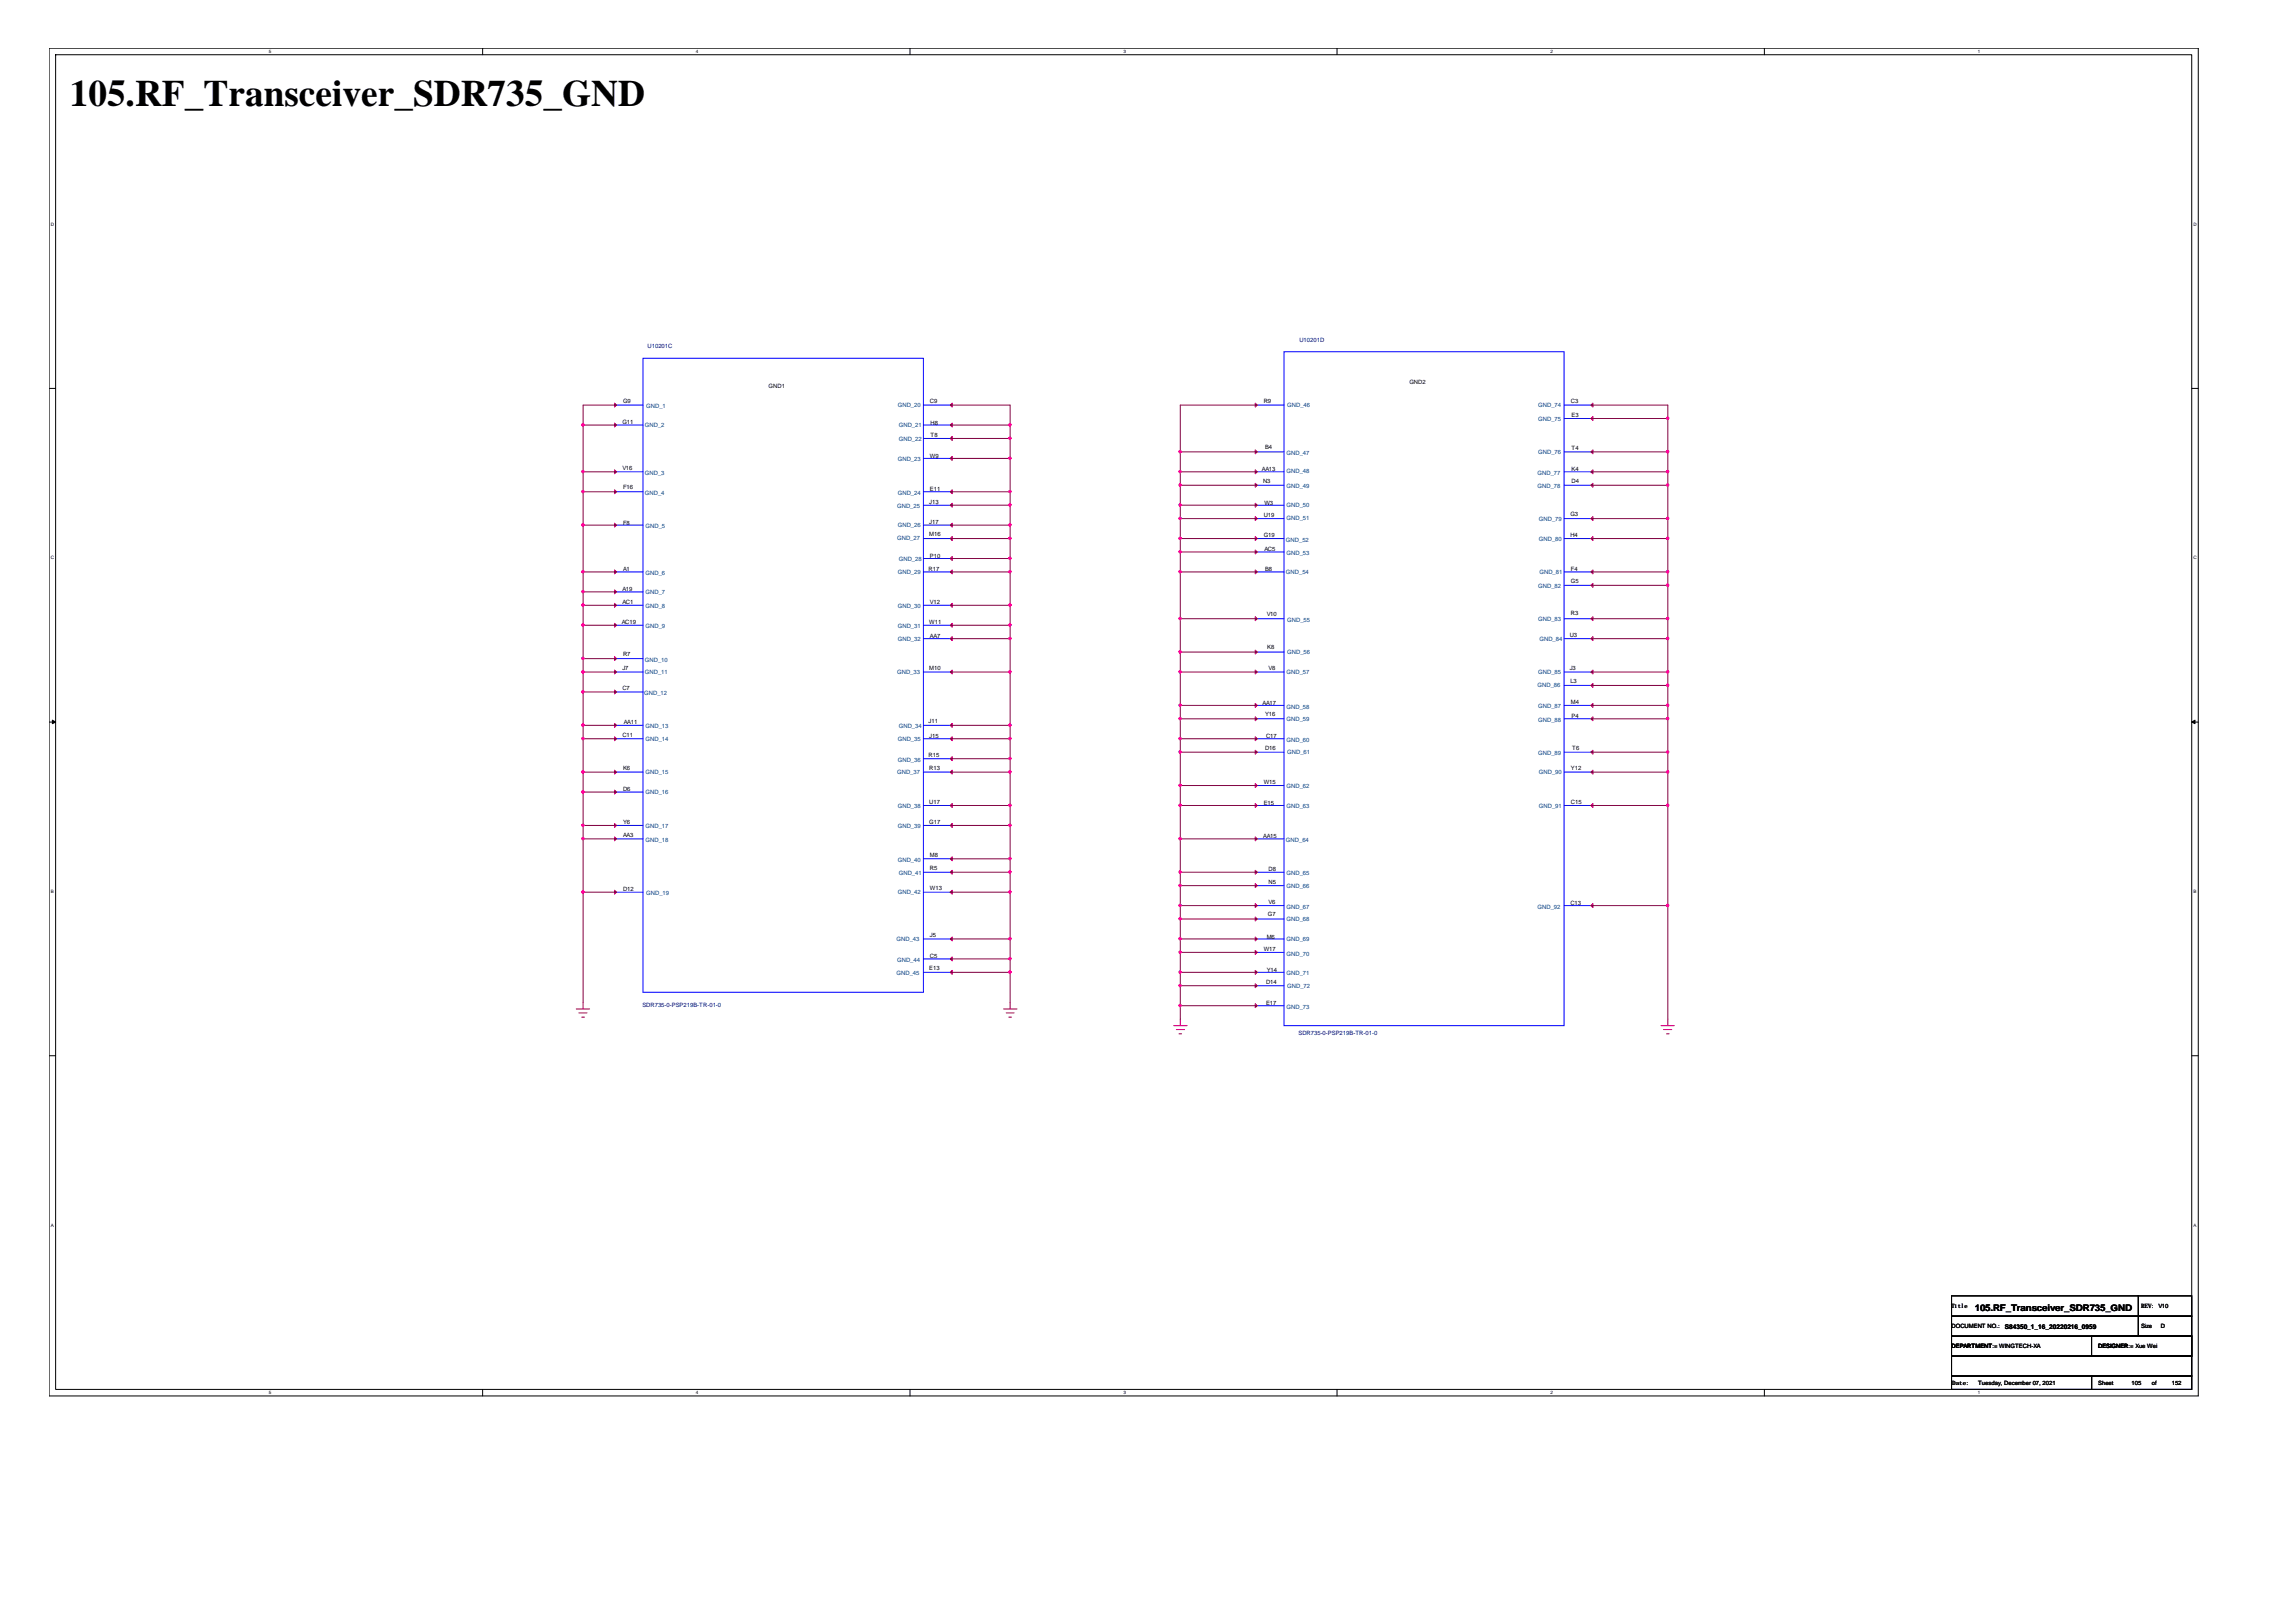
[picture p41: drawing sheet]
<svg xmlns="http://www.w3.org/2000/svg" width="297mm" height="210mm" viewBox="0 0 297 210" stroke-linecap="round" stroke-linejoin="round" font-family="sans-serif">
<defs><g id="words">
<text font-size="4.8" x="9" y="13.7">105.RF_Transceiver_SDR735_GND</text>
<text font-size="1.2" x="255.5" y="169.7">105.RF_Transceiver_SDR735_GND</text>
<g font-size=".8" fill="#000080">
<text x="83.8" y="45">U10201C</text>
<text x="168.1" y="44.3">U10201D</text>
<text x="83.1" y="130.3">SDR735-0-PSP219B-TR-01-0</text>
<text x="168" y="134">SDR735-0-PSP219B-TR-01-0</text>
</g>
<g font-size=".8">
<text x="80.6" y="52.1">G9</text>
<text x="99.4" y="50.2">GND1</text>
<text x="120.3" y="52.2">C9</text>
<text x="163.5" y="52.2">R9</text>
<text x="182.3" y="49.8">GND2</text>
<text x="203.2" y="52.2">C3</text>
<text x="203.3" y="53.9">E3</text>
<text x="80.5" y="54.9">G11</text>
<text x="120.3" y="59.3">W9</text>
<text x="120.4" y="55">H8</text>
<text x="120.4" y="56.6">T8</text>
<text x="163.7" y="58.1">B4</text>
<text x="203.3" y="58.2">T4</text>
<text x="80.5" y="60.8">V16</text>
<text x="80.6" y="63.3">F16</text>
<text x="120.2" y="65.2">J13</text>
<text x="120.3" y="63.5">E11</text>
<text x="163.2" y="61">AA13</text>
<text x="163.4" y="62.5">N3</text>
<text x="163.6" y="65.3">W3</text>
<text x="203.3" y="60.9">K4</text>
<text x="203.3" y="62.5">D4</text>
<text x="80.6" y="67.9">F8</text>
<text x="120.2" y="67.7">J17</text>
<text x="120.2" y="69.4">M16</text>
<text x="163.5" y="66.9">U19</text>
<text x="163.5" y="69.5">G19</text>
<text x="163.6" y="71.3">AC5</text>
<text x="203.2" y="66.8">G3</text>
<text x="203.2" y="69.5">H4</text>
<text x="80.5" y="76.5">A19</text>
<text x="80.6" y="73.9">A1</text>
<text x="120.1" y="73.9">R17</text>
<text x="120.3" y="72.2">P10</text>
<text x="163.7" y="73.9">B8</text>
<text x="203.2" y="73.9">F4</text>
<text x="203.2" y="75.4">G5</text>
<text x="80.4" y="80.8">AC19</text>
<text x="80.5" y="78.2">AC1</text>
<text x="120.2" y="80.7">W11</text>
<text x="120.3" y="78.1">V12</text>
<text x="120.3" y="82.5">AA7</text>
<text x="163.9" y="79.7">V10</text>
<text x="164" y="84">K8</text>
<text x="203.1" y="82.4">U3</text>
<text x="203.2" y="79.6">R3</text>
<text x="80.5" y="86.8">J7</text>
<text x="80.5" y="89.3">C7</text>
<text x="80.6" y="84.9">R7</text>
<text x="120.2" y="86.8">M10</text>
<text x="164.1" y="86.8">V8</text>
<text x="203.1" y="86.8">J3</text>
<text x="203.2" y="88.4">L3</text>
<text x="80.5" y="95.4">C11</text>
<text x="80.7" y="93.7">AA11</text>
<text x="120.1" y="93.6">J11</text>
<text x="120.2" y="95.5">J15</text>
<text x="163.3" y="91.2">AA17</text>
<text x="163.7" y="92.7">Y16</text>
<text x="163.8" y="95.5">C17</text>
<text x="203.2" y="91.1">M4</text>
<text x="203.3" y="92.9">P4</text>
<text x="80.6" y="99.6">K6</text>
<text x="120.1" y="98">R15</text>
<text x="120.2" y="99.7">R13</text>
<text x="163.5" y="101.4">W15</text>
<text x="163.7" y="97">D16</text>
<text x="203.2" y="99.7">Y12</text>
<text x="203.4" y="97.1">T6</text>
<text x="80.6" y="102.4">D6</text>
<text x="80.6" y="106.7">Y6</text>
<text x="120.2" y="104">U17</text>
<text x="120.2" y="106.6">G17</text>
<text x="163.5" y="104.1">E15</text>
<text x="203.2" y="104">C15</text>
<text x="80.6" y="108.3">AA3</text>
<text x="120.3" y="110.8">M8</text>
<text x="120.3" y="112.6">R5</text>
<text x="163.4" y="108.4">AA15</text>
<text x="164.1" y="112.7">D8</text>
<text x="80.6" y="115.2">D12</text>
<text x="120.3" y="115.2">W13</text>
<text x="164" y="118.6">G7</text>
<text x="164.1" y="114.4">N5</text>
<text x="164.1" y="117">V6</text>
<text x="203.2" y="117.1">C13</text>
<text x="120.2" y="125.5">E13</text>
<text x="120.3" y="121.3">J5</text>
<text x="120.3" y="124">C5</text>
<text x="163.5" y="123.1">W17</text>
<text x="163.9" y="121.5">M6</text>
<text x="163.9" y="125.8">Y14</text>
<text x="163.8" y="127.3">D14</text>
<text x="163.8" y="130.1">E17</text>
<text x="252.5" y="169.3">Title</text>
<text x="252.5" y="171.9">DOCUMENT NO.:</text>
<text x="259.4" y="172">S84350_1_16_20220216_0959</text>
<text x="277" y="171.9">Size</text>
<text x="277" y="169.3">REV: V10</text>
<text x="279.6" y="171.9">D</text>
<text x="252.5" y="174.5">DEPARTMENT:= WINGTECH-XA</text>
<text x="252.5" y="174.5">DEPARTMENT</text>
<text x="252.6" y="179.3">Date:</text>
<text x="255.9" y="179.2">Tuesday, December 07, 2021</text>
<text x="271.4" y="174.5">DESIGNER:= Xue Wei</text>
<text x="271.4" y="179.3">Sheet</text>
<text x="271.4" y="174.5">DESIGNER</text>
<text x="275.8" y="179.3">105</text>
<text x="278.4" y="179.3">of</text>
<text x="281" y="179.3">152</text>
</g>
<g font-size=".8" fill="#004080">
<text x="83.6" y="52.8">GND_1</text>
<text x="116.2" y="52.7">GND_20</text>
<text x="166.5" y="52.6">GND_46</text>
<text x="199" y="52.7">GND_74</text>
<text x="83.4" y="55.3">GND_2</text>
<text x="116.2" y="59.7">GND_23</text>
<text x="116.3" y="55.3">GND_21</text>
<text x="116.3" y="57">GND_22</text>
<text x="166.5" y="58.9">GND_47</text>
<text x="199" y="54.5">GND_75</text>
<text x="199" y="58.8">GND_76</text>
<text x="83.4" y="61.4">GND_3</text>
<text x="83.4" y="64">GND_4</text>
<text x="116.1" y="65.8">GND_25</text>
<text x="116.2" y="64">GND_24</text>
<text x="166.5" y="61.2">GND_48</text>
<text x="166.5" y="63.2">GND_49</text>
<text x="166.5" y="65.7">GND_50</text>
<text x="198.9" y="61.4">GND_77</text>
<text x="198.9" y="63.2">GND_78</text>
<text x="83.5" y="68.3">GND_5</text>
<text x="116.1" y="69.9">GND_27</text>
<text x="116.2" y="68.3">GND_26</text>
<text x="166.4" y="70.1">GND_52</text>
<text x="166.5" y="67.3">GND_51</text>
<text x="166.5" y="71.8">GND_53</text>
<text x="199.1" y="67.4">GND_79</text>
<text x="199.1" y="70">GND_80</text>
<text x="83.5" y="74.4">GND_6</text>
<text x="83.5" y="76.9">GND_7</text>
<text x="116.2" y="74.2">GND_29</text>
<text x="116.3" y="72.7">GND_28</text>
<text x="166.4" y="74.3">GND_54</text>
<text x="199" y="76">GND_82</text>
<text x="199.2" y="74.3">GND_81</text>
<text x="83.5" y="78.7">GND_8</text>
<text x="83.5" y="81.2">GND_9</text>
<text x="116.2" y="78.6">GND_30</text>
<text x="116.2" y="81.3">GND_31</text>
<text x="116.2" y="82.9">GND_32</text>
<text x="166.5" y="80.4">GND_55</text>
<text x="199" y="80.4">GND_83</text>
<text x="199.2" y="82.9">GND_84</text>
<text x="83.4" y="89.9">GND_12</text>
<text x="83.4" y="85.6">GND_10</text>
<text x="83.4" y="87.3">GND_11</text>
<text x="116.1" y="87.3">GND_33</text>
<text x="166.5" y="87.2">GND_57</text>
<text x="166.5" y="84.7">GND_56</text>
<text x="198.9" y="88.9">GND_86</text>
<text x="199" y="87.3">GND_85</text>
<text x="83.5" y="94.2">GND_13</text>
<text x="83.5" y="95.9">GND_14</text>
<text x="116.2" y="95.9">GND_35</text>
<text x="116.3" y="94.2">GND_34</text>
<text x="166.5" y="91.8">GND_58</text>
<text x="166.5" y="93.3">GND_59</text>
<text x="166.5" y="96">GND_60</text>
<text x="199" y="91.6">GND_87</text>
<text x="199" y="93.4">GND_88</text>
<text x="83.5" y="100.2">GND_15</text>
<text x="116.1" y="100.2">GND_37</text>
<text x="116.2" y="98.6">GND_36</text>
<text x="166.5" y="97.6">GND_61</text>
<text x="199" y="97.7">GND_89</text>
<text x="199.1" y="100.2">GND_90</text>
<text x="83.5" y="102.8">GND_16</text>
<text x="83.5" y="107.1">GND_17</text>
<text x="116.2" y="104.5">GND_38</text>
<text x="116.2" y="107.1">GND_39</text>
<text x="166.5" y="102">GND_62</text>
<text x="166.5" y="104.6">GND_63</text>
<text x="199.1" y="104.5">GND_91</text>
<text x="83.5" y="108.9">GND_18</text>
<text x="116.2" y="111.5">GND_40</text>
<text x="116.3" y="113.2">GND_41</text>
<text x="166.4" y="108.9">GND_64</text>
<text x="166.5" y="113.3">GND_65</text>
<text x="83.6" y="115.8">GND_19</text>
<text x="116.2" y="115.8">GND_42</text>
<text x="166.5" y="114.9">GND_66</text>
<text x="166.5" y="117.6">GND_67</text>
<text x="166.5" y="119.2">GND_68</text>
<text x="198.9" y="117.6">GND_92</text>
<text x="116" y="121.7">GND_43</text>
<text x="116.1" y="124.5">GND_44</text>
<text x="166.5" y="121.7">GND_69</text>
<text x="166.5" y="123.7">GND_70</text>
<text x="116" y="126.1">GND_45</text>
<text x="166.5" y="126.2">GND_71</text>
<text x="166.5" y="130.5">GND_73</text>
<text x="166.5" y="127.9">GND_72</text>
</g>
<g font-size=".6">
<text x="34.8" y="6.9">5</text>
<text x="90" y="6.9">4</text>
<text x="145.3" y="6.9">3</text>
<text x="200.6" y="6.9">2</text>
<text x="255.9" y="6.9">1</text>
<text x="6.6" y="29.2">D</text>
<text x="283.8" y="29.2">D</text>
<text x="6.6" y="72.4">C</text>
<text x="283.8" y="72.4">C</text>
<text x="6.6" y="115.6">B</text>
<text x="283.8" y="115.6">B</text>
<text x="6.6" y="158.8">A</text>
<text x="283.8" y="158.8">A</text>
<text x="34.8" y="180.4">5</text>
<text x="90" y="180.4">4</text>
<text x="145.3" y="180.4">3</text>
<text x="200.6" y="180.4">2</text>
<text x="255.9" y="180.4">1</text>
</g>
</g></defs>
<g fill="none" stroke="#000" stroke-width=".13">
<path d="M6.3 6.2h278.1v174.5h-278zM7.2 7.1h276.3v172.7h-276.3zM62.4 6.2v.9M117.7 6.2v.9M173 6.2v.9M228.3 6.2v.9M6.3 50.3h.9M283.5 50.3h.9M6.3 93.4h.9M283.5 93.4h.9M6.3 136.6h.9M283.5 136.6h.9"/>
<path d="M62.4 179.8v.9M117.7 179.8v.9M173 179.8v.9M228.3 179.8v.9M252.5 167.7h24.1v2.6h-24.1zM252.5 170.3h24.1v2.6h-24.1zM252.5 178.1h18.1v1.7h-18.1zM252.5 175.5h31v2.6h-31zM252.5 172.9h31v2.6h-31zM270.6 178.1h12.9v1.7h-12.9zM270.6 172.9h12.9v2.6h-12.9zM276.6 167.7h6.9v2.6h-6.9z"/>
<path d="M276.6 170.3h6.9v2.6h-6.9z"/>
</g>
<g fill="#000" stroke="#000" stroke-width=".13">
<path d="M6.8 93.2l.4 .2-.4 .3z" fill-rule="evenodd"/>
<path d="M283.5 93.4l.5-.2v.5z" fill-rule="evenodd"/>
</g>
<g fill="none" stroke="#f00" stroke-width=".13">
<path d="M79.8 52.4h.1M79.8 55h.1M122.9 52.4h.1M122.9 55h.1M122.9 56.7h.1M122.9 59.3h.1M162.6 52.4h.1M162.6 58.5h.1M205.8 52.4h.1M205.8 54.2h.1M205.8 58.5h.1M79.8 61.1h.1"/>
<path d="M79.8 63.6h.1M79.8 68h.1M79.8 74h.1M79.8 76.6h.1M79.8 78.3h.1M122.9 63.6h.1M122.9 65.4h.1M122.9 68h.1M122.9 69.7h.1M122.9 72.3h.1M122.9 74h.1M122.9 78.3h.1"/>
<path d="M162.6 61.1h.1M162.6 62.8h.1M162.6 65.4h.1M162.6 67.1h.1M162.6 69.7h.1M162.6 71.4h.1M162.6 74h.1M205.8 61.1h.1M205.8 62.8h.1M205.8 67.1h.1M205.8 69.7h.1M205.8 74h.1"/>
<path d="M205.8 75.7h.1M79.8 80.9h.1M79.8 85.2h.1M79.8 87h.1M79.8 89.5h.1M79.8 93.9h.1M79.8 95.6h.1M79.8 99.9h.1M122.9 80.9h.1M122.9 82.6h.1M122.9 87h.1M122.9 93.9h.1"/>
<path d="M122.9 95.6h.1M122.9 98.2h.1M122.9 99.9h.1M162.6 80.1h.1M162.6 84.4h.1M162.6 87h.1M162.6 91.3h.1M162.6 93h.1M162.6 95.6h.1M162.6 97.3h.1M205.8 80.1h.1M205.8 82.6h.1"/>
<path d="M205.8 87h.1M205.8 88.7h.1M205.8 91.3h.1M205.8 93h.1M205.8 97.3h.1M205.8 99.9h.1M79.8 102.5h.1M79.8 106.8h.1M79.8 108.6h.1M79.8 115.5h.1M122.9 104.2h.1M122.9 106.8h.1"/>
<path d="M122.9 111.1h.1M122.9 112.9h.1M122.9 115.5h.1M162.6 101.7h.1M162.6 104.2h.1M162.6 108.6h.1M162.6 112.9h.1M162.6 114.6h.1M162.6 117.2h.1M162.6 118.9h.1M205.8 104.2h.1M205.8 117.2h.1"/>
<path d="M74.5 130.6h1.8M74.9 131.1h1M75.3 131.6h.3M75.4 129.7v.9M122.9 121.5h.1M122.9 124.1h.1M122.9 125.8h.1M129.8 130.6h1.8M130.2 131.1h1M130.5 131.6h.4M130.7 129.7v.9M151.8 132.7h1.8"/>
<path d="M152.2 133.2h1M152.5 133.8h.4M152.7 131.9v.8M162.6 121.5h.1M162.6 123.2h.1M162.6 125.8h.1M162.6 127.6h.1M162.6 130.1h.1M214.9 132.7h1.7M215.2 133.2h1.1M215.6 133.8h.3M215.8 131.9v.8"/>
</g>
<g fill="none" stroke="#00f" stroke-width=".13">
<path d="M79.8 52.4h3.4M79.8 55h3.4M83.2 46.4h36.3v82h-36.3zM119.5 52.4h3.4M119.5 55h3.4M119.5 56.7h3.4M119.5 59.3h3.4M162.6 52.4h3.5M162.6 58.5h3.5M166.1 45.5h36.3v87.2h-36.3zM202.4 52.4h3.4M202.4 54.2h3.4"/>
<path d="M202.4 58.5h3.4M79.8 61.1h3.4M79.8 63.6h3.4M79.8 68h3.4M79.8 74h3.4M79.8 76.6h3.4M79.8 78.3h3.4M119.5 63.6h3.4M119.5 65.4h3.4M119.5 68h3.4M119.5 69.7h3.4M119.5 72.3h3.4"/>
<path d="M119.5 74h3.4M119.5 78.3h3.4M162.6 61.1h3.5M162.6 62.8h3.5M162.6 65.4h3.5M162.6 67.1h3.5M162.6 69.7h3.5M162.6 71.4h3.5M162.6 74h3.5M202.4 61.1h3.4M202.4 62.8h3.4M202.4 67.1h3.4"/>
<path d="M202.4 69.7h3.4M202.4 74h3.4M202.4 75.7h3.4M79.8 80.9h3.4M79.8 85.2h3.4M79.8 87h3.4M79.8 89.5h3.4M79.8 93.9h3.4M79.8 95.6h3.4M79.8 99.9h3.4M119.5 80.9h3.4M119.5 82.6h3.4"/>
<path d="M119.5 87h3.4M119.5 93.9h3.4M119.5 95.6h3.4M119.5 98.2h3.4M119.5 99.9h3.4M162.6 80.1h3.5M162.6 84.4h3.5M162.6 87h3.5M162.6 91.3h3.5M162.6 93h3.5M162.6 95.6h3.5M162.6 97.3h3.5"/>
<path d="M202.4 80.1h3.4M202.4 82.6h3.4M202.4 87h3.4M202.4 88.7h3.4M202.4 91.3h3.4M202.4 93h3.4M202.4 97.3h3.4M202.4 99.9h3.4M79.8 102.5h3.4M79.8 106.8h3.4M79.8 108.6h3.4M79.8 115.5h3.4"/>
<path d="M119.5 104.2h3.4M119.5 106.8h3.4M119.5 111.1h3.4M119.5 112.9h3.4M119.5 115.5h3.4M162.6 101.7h3.5M162.6 104.2h3.5M162.6 108.6h3.5M162.6 112.9h3.5M162.6 114.6h3.5M162.6 117.2h3.5M162.6 118.9h3.5"/>
<path d="M202.4 104.2h3.4M202.4 117.2h3.4M119.5 121.5h3.4M119.5 124.1h3.4M119.5 125.8h3.4M162.6 121.5h3.5M162.6 123.2h3.5M162.6 125.8h3.5M162.6 127.6h3.5M162.6 130.1h3.5"/>
</g>
<g fill="#f00" stroke="#f00" stroke-width=".13">
<path d="M79.5 52.2l.3 .2-.3 .3z" fill-rule="evenodd"/>
<path d="M79.5 54.8l.3 .2-.3 .3z" fill-rule="evenodd"/>
<path d="M79.5 60.8l.3 .3-.3 .2z" fill-rule="evenodd"/>
<path d="M79.5 63.4l.3 .2-.3 .3z" fill-rule="evenodd"/>
<path d="M79.5 67.7l.3 .3-.3 .2z" fill-rule="evenodd"/>
<path d="M79.5 73.8l.3 .2-.3 .3z" fill-rule="evenodd"/>
<path d="M79.5 76.3l.3 .3-.3 .2z" fill-rule="evenodd"/>
<path d="M79.5 78.1l.3 .2-.3 .3z" fill-rule="evenodd"/>
<path d="M79.5 80.7l.3 .2-.3 .3z" fill-rule="evenodd"/>
<path d="M79.5 85l.3 .2-.3 .3z" fill-rule="evenodd"/>
<path d="M79.5 86.7l.3 .3-.3 .2z" fill-rule="evenodd"/>
<path d="M79.5 89.3l.3 .2-.3 .3z" fill-rule="evenodd"/>
<path d="M79.5 93.6l.3 .3-.3 .2z" fill-rule="evenodd"/>
<path d="M79.5 95.3l.3 .3-.3 .3z" fill-rule="evenodd"/>
<path d="M79.5 99.7l.3 .2-.3 .3z" fill-rule="evenodd"/>
<path d="M79.5 102.2l.3 .3-.3 .3z" fill-rule="evenodd"/>
<path d="M79.5 106.6l.3 .2-.3 .3z" fill-rule="evenodd"/>
<path d="M79.5 108.3l.3 .3-.3 .2z" fill-rule="evenodd"/>
<path d="M79.5 115.2l.3 .3-.3 .2z" fill-rule="evenodd"/>
<path d="M122.9 52.4l.3-.2v.5z" fill-rule="evenodd"/>
<path d="M122.9 55l.3-.2v.5z" fill-rule="evenodd"/>
<path d="M122.9 56.7l.3-.2v.5z" fill-rule="evenodd"/>
<path d="M122.9 59.3l.3-.2v.5z" fill-rule="evenodd"/>
<path d="M122.9 63.6l.3-.2v.5z" fill-rule="evenodd"/>
<path d="M122.9 65.4l.3-.3v.5z" fill-rule="evenodd"/>
<path d="M122.9 68l.3-.3v.5z" fill-rule="evenodd"/>
<path d="M122.9 69.7l.3-.3v.5z" fill-rule="evenodd"/>
<path d="M122.9 72.3l.3-.3v.5z" fill-rule="evenodd"/>
<path d="M122.9 74l.3-.2v.5z" fill-rule="evenodd"/>
<path d="M122.9 78.3l.3-.2v.5z" fill-rule="evenodd"/>
<path d="M122.9 80.9l.3-.2v.5z" fill-rule="evenodd"/>
<path d="M122.9 82.6l.3-.2v.5z" fill-rule="evenodd"/>
<path d="M122.9 87l.3-.3v.5z" fill-rule="evenodd"/>
<path d="M122.9 93.9l.3-.3v.5z" fill-rule="evenodd"/>
<path d="M122.9 95.6l.3-.3v.6z" fill-rule="evenodd"/>
<path d="M122.9 98.2l.3-.3v.5z" fill-rule="evenodd"/>
<path d="M122.9 99.9l.3-.2v.5z" fill-rule="evenodd"/>
<path d="M122.9 104.2l.3-.2v.5z" fill-rule="evenodd"/>
<path d="M122.9 106.8l.3-.2v.5z" fill-rule="evenodd"/>
<path d="M122.9 111.1l.3-.2v.5z" fill-rule="evenodd"/>
<path d="M122.9 112.9l.3-.3v.5z" fill-rule="evenodd"/>
<path d="M122.9 115.5l.3-.3v.5z" fill-rule="evenodd"/>
<path d="M122.9 121.5l.3-.2v.5z" fill-rule="evenodd"/>
<path d="M122.9 124.1l.3-.3v.5z" fill-rule="evenodd"/>
<path d="M122.9 125.8l.3-.2v.5z" fill-rule="evenodd"/>
<path d="M162.4 52.2l.2 .2-.2 .3z" fill-rule="evenodd"/>
<path d="M162.4 58.2l.2 .3-.2 .2z" fill-rule="evenodd"/>
<path d="M162.4 60.8l.2 .3-.2 .2z" fill-rule="evenodd"/>
<path d="M162.4 62.5l.2 .3-.2 .2z" fill-rule="evenodd"/>
<path d="M162.4 65.1l.2 .3-.2 .2z" fill-rule="evenodd"/>
<path d="M162.4 66.9l.2 .2-.2 .3z" fill-rule="evenodd"/>
<path d="M162.4 69.4l.2 .3-.2 .2z" fill-rule="evenodd"/>
<path d="M162.4 71.2l.2 .2-.2 .3z" fill-rule="evenodd"/>
<path d="M162.4 73.8l.2 .2-.2 .3z" fill-rule="evenodd"/>
<path d="M162.4 79.8l.2 .3-.2 .2z" fill-rule="evenodd"/>
<path d="M162.4 84.1l.2 .3-.2 .2z" fill-rule="evenodd"/>
<path d="M162.4 86.7l.2 .3-.2 .2z" fill-rule="evenodd"/>
<path d="M162.4 91l.2 .3-.2 .2z" fill-rule="evenodd"/>
<path d="M162.4 92.8l.2 .2-.2 .3z" fill-rule="evenodd"/>
<path d="M162.4 95.3l.2 .3-.2 .3z" fill-rule="evenodd"/>
<path d="M162.4 97.1l.2 .2-.2 .3z" fill-rule="evenodd"/>
<path d="M162.4 101.4l.2 .3-.2 .2z" fill-rule="evenodd"/>
<path d="M162.4 104l.2 .2-.2 .3z" fill-rule="evenodd"/>
<path d="M162.4 108.3l.2 .3-.2 .2z" fill-rule="evenodd"/>
<path d="M162.4 112.6l.2 .3-.2 .2z" fill-rule="evenodd"/>
<path d="M162.4 114.4l.2 .2-.2 .3z" fill-rule="evenodd"/>
<path d="M162.4 116.9l.2 .3-.2 .2z" fill-rule="evenodd"/>
<path d="M162.4 118.7l.2 .2-.2 .3z" fill-rule="evenodd"/>
<path d="M162.4 121.3l.2 .2-.2 .3z" fill-rule="evenodd"/>
<path d="M162.4 123l.2 .2-.2 .3z" fill-rule="evenodd"/>
<path d="M162.4 125.6l.2 .2-.2 .3z" fill-rule="evenodd"/>
<path d="M162.4 127.3l.2 .3-.2 .2z" fill-rule="evenodd"/>
<path d="M162.4 129.9l.2 .2-.2 .3z" fill-rule="evenodd"/>
<path d="M205.8 52.4l.3-.2v.5z" fill-rule="evenodd"/>
<path d="M205.8 54.2l.3-.3v.5z" fill-rule="evenodd"/>
<path d="M205.8 58.5l.3-.3v.5z" fill-rule="evenodd"/>
<path d="M205.8 61.1l.3-.3v.5z" fill-rule="evenodd"/>
<path d="M205.8 62.8l.3-.3v.5z" fill-rule="evenodd"/>
<path d="M205.8 67.1l.3-.2v.5z" fill-rule="evenodd"/>
<path d="M205.8 69.7l.3-.3v.5z" fill-rule="evenodd"/>
<path d="M205.8 74l.3-.2v.5z" fill-rule="evenodd"/>
<path d="M205.8 75.7l.3-.2v.5z" fill-rule="evenodd"/>
<path d="M205.8 80.1l.3-.3v.5z" fill-rule="evenodd"/>
<path d="M205.8 82.6l.3-.2v.5z" fill-rule="evenodd"/>
<path d="M205.8 87l.3-.3v.5z" fill-rule="evenodd"/>
<path d="M205.8 88.7l.3-.3v.6z" fill-rule="evenodd"/>
<path d="M205.8 91.3l.3-.3v.5z" fill-rule="evenodd"/>
<path d="M205.8 93l.3-.2v.5z" fill-rule="evenodd"/>
<path d="M205.8 97.3l.3-.2v.5z" fill-rule="evenodd"/>
<path d="M205.8 99.9l.3-.2v.5z" fill-rule="evenodd"/>
<path d="M205.8 104.2l.3-.2v.5z" fill-rule="evenodd"/>
<path d="M205.8 117.2l.3-.3v.5z" fill-rule="evenodd"/>
</g>
<g fill="none" stroke="#800040" stroke-width=".13">
<path d="M75.4 55v6.1M75.4 55h4.4M79.8 52.4h-4.4v2.6M122.9 52.4h7.8v2.6M122.9 59.3h7.8M122.9 56.7h7.8M122.9 55h7.8M130.7 55v1.7M130.7 56.7v2.6M130.7 59.3v4.3M152.7 58.5v2.6M152.7 58.5h9.9"/>
<path d="M162.6 52.4h-9.9v6.1M205.8 52.4h10v1.8M205.8 54.2h10M205.8 58.5h10M215.8 54.2v4.3M215.8 58.5v2.6M75.4 61.1v2.5M75.4 63.6v4.4M75.4 68v6M75.4 74v2.6M75.4 76.6v1.7M75.4 78.3v2.6"/>
<path d="M75.4 61.1h4.4M75.4 63.6h4.4M75.4 68h4.4M75.4 74h4.4M75.4 76.6h4.4M75.4 78.3h4.4M122.9 74h7.8M122.9 72.3h7.8M122.9 65.4h7.8M122.9 78.3h7.8M122.9 69.7h7.8M122.9 63.6h7.8"/>
<path d="M122.9 68h7.8M130.7 63.6v1.8M130.7 65.4v2.6M130.7 68v1.7M130.7 69.7v2.6M130.7 72.3v1.7M130.7 74v4.3M130.7 78.3v2.6M152.7 61.1v1.7M152.7 62.8v2.6M152.7 65.4v1.7M152.7 67.1v2.6"/>
<path d="M152.7 69.7v1.7M152.7 71.4v2.6M152.7 74v6.1M152.7 61.1h9.9M152.7 62.8h9.9M152.7 65.4h9.9M152.7 67.1h9.9M152.7 69.7h9.9M152.7 71.4h9.9M152.7 74h9.9M205.8 61.1h10M205.8 67.1h10"/>
<path d="M205.8 69.7h10M205.8 74h10M205.8 62.8h10M205.8 75.7h10M215.8 61.1v1.7M215.8 62.8v4.3M215.8 67.1v2.6M215.8 69.7v4.3M215.8 74v1.7M215.8 75.7v4.4M75.4 80.9v4.3M75.4 85.2v1.8"/>
<path d="M75.4 87v2.5M75.4 89.5v4.4M75.4 93.9v1.7M75.4 95.6v4.3M75.4 99.9v2.6M75.4 80.9h4.4M75.4 85.2h4.4M75.4 87h4.4M75.4 89.5h4.4M75.4 93.9h4.4M75.4 95.6h4.4M75.4 99.9h4.4"/>
<path d="M122.9 95.6h7.8M122.9 93.9h7.8M122.9 87h7.8M122.9 99.9h7.8M122.9 82.6h7.8M122.9 80.9h7.8M122.9 98.2h7.8M130.7 80.9v1.7M130.7 82.6v4.4M130.7 87v6.9M130.7 93.9v1.7M130.7 95.6v2.6"/>
<path d="M130.7 98.2v1.7M130.7 99.9v4.3M152.7 80.1v4.3M152.7 84.4v2.6M152.7 87v4.3M152.7 91.3v1.7M152.7 93v2.6M152.7 95.6v1.7M152.7 97.3v4.4M152.7 80.1h9.9M152.7 84.4h9.9M152.7 87h9.9"/>
<path d="M152.7 91.3h9.9M152.7 93h9.9M152.7 95.6h9.9M152.7 97.3h9.9M205.8 97.3h10M205.8 93h10M205.8 82.6h10M205.8 87h10M205.8 88.7h10M205.8 99.9h10M205.8 80.1h10M205.8 91.3h10"/>
<path d="M215.8 80.1v2.5M215.8 82.6v4.4M215.8 87v1.7M215.8 88.7v2.6M215.8 91.3v1.7M215.8 93v4.3M215.8 97.3v2.6M215.8 99.9v4.3M75.4 102.5v4.3M75.4 106.8v1.8M75.4 108.6v6.9M75.4 115.5v14.2"/>
<path d="M75.4 102.5h4.4M75.4 106.8h4.4M75.4 108.6h4.4M75.4 115.5h4.4M122.9 104.2h7.8M122.9 115.5h7.8M122.9 106.8h7.8M122.9 112.9h7.8M122.9 111.1h7.8M130.7 104.2v2.6M130.7 106.8v4.3M130.7 111.1v1.8"/>
<path d="M130.7 112.9v2.6M130.7 115.5v6M152.7 101.7v2.5M152.7 104.2v4.4M152.7 108.6v4.3M152.7 112.9v1.7M152.7 114.6v2.6M152.7 117.2v1.7M152.7 118.9v2.6M152.7 101.7h9.9M152.7 104.2h9.9M152.7 108.6h9.9"/>
<path d="M152.7 112.9h9.9M152.7 114.6h9.9M152.7 117.2h9.9M152.7 118.9h9.9M205.8 117.2h10M205.8 104.2h10M215.8 104.2v13M215.8 117.2v14.7M122.9 121.5h7.8M122.9 125.8h7.8M122.9 124.1h7.8M130.7 121.5v2.6"/>
<path d="M130.7 124.1v1.7M130.7 125.8v3.9M152.7 121.5v1.7M152.7 123.2v2.6M152.7 125.8v1.8M152.7 127.6v2.5M152.7 130.1v1.8M152.7 121.5h9.9M152.7 123.2h9.9M152.7 125.8h9.9M152.7 127.6h9.9M152.7 130.1h9.9"/>
</g>
<g fill="#f0f" stroke="#f0f" stroke-width=".13">
<path d="M152.6 58.3h.2v.3h-.2z" fill-rule="evenodd"/>
<path d="M75.3 54.9h.2v.2h-.2z" fill-rule="evenodd"/>
<path d="M75.3 60.9h.2v.2h-.2z" fill-rule="evenodd"/>
<path d="M152.6 62.7h.2v.2h-.2z" fill-rule="evenodd"/>
<path d="M152.6 60.9h.2v.2h-.2z" fill-rule="evenodd"/>
<path d="M75.3 63.5h.2v.2h-.2z" fill-rule="evenodd"/>
<path d="M152.6 67h.2v.2h-.2z" fill-rule="evenodd"/>
<path d="M152.6 65.2h.2v.3h-.2z" fill-rule="evenodd"/>
<path d="M75.3 67.8h.2v.2h-.2z" fill-rule="evenodd"/>
<path d="M152.6 69.6h.2v.2h-.2z" fill-rule="evenodd"/>
<path d="M152.6 73.9h.2v.2h-.2z" fill-rule="evenodd"/>
<path d="M152.6 71.3h.2v.2h-.2z" fill-rule="evenodd"/>
<path d="M130.5 73.9h.3v.2h-.3z" fill-rule="evenodd"/>
<path d="M130.5 72.1h.3v.3h-.3z" fill-rule="evenodd"/>
<path d="M75.3 73.9h.2v.2h-.2z" fill-rule="evenodd"/>
<path d="M75.3 76.5h.2v.2h-.2z" fill-rule="evenodd"/>
<path d="M75.3 78.2h.2v.2h-.2z" fill-rule="evenodd"/>
<path d="M152.6 84.2h.2v.3h-.2z" fill-rule="evenodd"/>
<path d="M152.6 79.9h.2v.2h-.2z" fill-rule="evenodd"/>
<path d="M75.3 80.8h.2v.2h-.2z" fill-rule="evenodd"/>
<path d="M75.3 85.1h.2v.2h-.2z" fill-rule="evenodd"/>
<path d="M75.3 86.8h.2v.2h-.2z" fill-rule="evenodd"/>
<path d="M152.6 91.1h.2v.3h-.2z" fill-rule="evenodd"/>
<path d="M152.6 86.8h.2v.2h-.2z" fill-rule="evenodd"/>
<path d="M75.3 89.4h.2v.2h-.2z" fill-rule="evenodd"/>
<path d="M152.6 95.5h.2v.2h-.2z" fill-rule="evenodd"/>
<path d="M152.6 92.9h.2v.2h-.2z" fill-rule="evenodd"/>
<path d="M215.6 97.2h.2v.2h-.2z" fill-rule="evenodd"/>
<path d="M215.6 92.9h.2v.2h-.2z" fill-rule="evenodd"/>
<path d="M75.3 95.5h.2v.2h-.2z" fill-rule="evenodd"/>
<path d="M75.3 93.7h.2v.2h-.2z" fill-rule="evenodd"/>
<path d="M130.5 95.5h.3v.2h-.3z" fill-rule="evenodd"/>
<path d="M130.5 93.7h.3v.2h-.3z" fill-rule="evenodd"/>
<path d="M152.6 97.2h.2v.2h-.2z" fill-rule="evenodd"/>
<path d="M75.3 99.8h.2v.2h-.2z" fill-rule="evenodd"/>
<path d="M152.6 101.5h.2v.2h-.2z" fill-rule="evenodd"/>
<path d="M75.3 102.4h.2v.2h-.2z" fill-rule="evenodd"/>
<path d="M152.6 108.4h.2v.2h-.2z" fill-rule="evenodd"/>
<path d="M152.6 104.1h.2v.2h-.2z" fill-rule="evenodd"/>
<path d="M75.3 106.7h.2v.2h-.2z" fill-rule="evenodd"/>
<path d="M75.3 108.4h.2v.2h-.2z" fill-rule="evenodd"/>
<path d="M152.6 112.7h.2v.2h-.2z" fill-rule="evenodd"/>
<path d="M152.6 117.1h.2v.2h-.2z" fill-rule="evenodd"/>
<path d="M152.6 114.5h.2v.2h-.2z" fill-rule="evenodd"/>
<path d="M75.3 115.3h.2v.2h-.2z" fill-rule="evenodd"/>
<path d="M130.5 121.4h.3v.2h-.3z" fill-rule="evenodd"/>
<path d="M130.5 115.3h.3v.2h-.3z" fill-rule="evenodd"/>
<path d="M152.6 121.4h.2v.2h-.2z" fill-rule="evenodd"/>
<path d="M152.6 118.8h.2v.2h-.2z" fill-rule="evenodd"/>
<path d="M152.6 123.1h.2v.2h-.2z" fill-rule="evenodd"/>
<path d="M130.5 125.7h.3v.2h-.3z" fill-rule="evenodd"/>
<path d="M152.6 127.4h.2v.2h-.2z" fill-rule="evenodd"/>
<path d="M152.6 125.7h.2v.2h-.2z" fill-rule="evenodd"/>
<path d="M152.6 130h.2v.2h-.2z" fill-rule="evenodd"/>
<path d="M130.5 104.1h.3v.2h-.3z" fill-rule="evenodd"/>
<path d="M130.5 106.7h.3v.2h-.3z" fill-rule="evenodd"/>
<path d="M130.5 86.8h.3v.2h-.3z" fill-rule="evenodd"/>
<path d="M130.5 59.2h.3v.2h-.3z" fill-rule="evenodd"/>
<path d="M130.5 65.2h.3v.3h-.3z" fill-rule="evenodd"/>
<path d="M130.5 99.8h.3v.2h-.3z" fill-rule="evenodd"/>
<path d="M130.5 56.6h.3v.2h-.3z" fill-rule="evenodd"/>
<path d="M130.5 54.9h.3v.2h-.3z" fill-rule="evenodd"/>
<path d="M130.5 78.2h.3v.2h-.3z" fill-rule="evenodd"/>
<path d="M130.5 124h.3v.2h-.3z" fill-rule="evenodd"/>
<path d="M130.5 69.6h.3v.2h-.3z" fill-rule="evenodd"/>
<path d="M130.5 82.5h.3v.2h-.3z" fill-rule="evenodd"/>
<path d="M130.5 112.7h.3v.2h-.3z" fill-rule="evenodd"/>
<path d="M130.5 63.5h.3v.2h-.3z" fill-rule="evenodd"/>
<path d="M130.5 111h.3v.2h-.3z" fill-rule="evenodd"/>
<path d="M130.5 67.8h.3v.2h-.3z" fill-rule="evenodd"/>
<path d="M130.5 80.8h.3v.2h-.3z" fill-rule="evenodd"/>
<path d="M130.5 98h.3v.3h-.3z" fill-rule="evenodd"/>
<path d="M215.6 60.9h.2v.2h-.2z" fill-rule="evenodd"/>
<path d="M215.6 67h.2v.2h-.2z" fill-rule="evenodd"/>
<path d="M215.6 82.5h.2v.2h-.2z" fill-rule="evenodd"/>
<path d="M215.6 69.6h.2v.2h-.2z" fill-rule="evenodd"/>
<path d="M215.6 86.8h.2v.2h-.2z" fill-rule="evenodd"/>
<path d="M215.6 88.6h.2v.2h-.2z" fill-rule="evenodd"/>
<path d="M215.6 99.8h.2v.2h-.2z" fill-rule="evenodd"/>
<path d="M215.6 73.9h.2v.2h-.2z" fill-rule="evenodd"/>
<path d="M215.6 79.9h.2v.2h-.2z" fill-rule="evenodd"/>
<path d="M215.6 117.1h.2v.2h-.2z" fill-rule="evenodd"/>
<path d="M215.6 91.1h.2v.3h-.2z" fill-rule="evenodd"/>
<path d="M215.6 104.1h.2v.2h-.2z" fill-rule="evenodd"/>
<path d="M215.6 62.7h.2v.2h-.2z" fill-rule="evenodd"/>
<path d="M215.6 54h.2v.2h-.2z" fill-rule="evenodd"/>
<path d="M215.6 58.3h.2v.3h-.2z" fill-rule="evenodd"/>
<path d="M215.6 75.6h.2v.2h-.2z" fill-rule="evenodd"/>
<path d="M152.6 58.3h.2v.3h-.2z" fill-rule="evenodd"/>
<path d="M75.3 54.9h.2v.2h-.2z" fill-rule="evenodd"/>
<path d="M75.3 60.9h.2v.2h-.2z" fill-rule="evenodd"/>
<path d="M152.6 62.7h.2v.2h-.2z" fill-rule="evenodd"/>
<path d="M152.6 60.9h.2v.2h-.2z" fill-rule="evenodd"/>
<path d="M75.3 63.5h.2v.2h-.2z" fill-rule="evenodd"/>
<path d="M152.6 67h.2v.2h-.2z" fill-rule="evenodd"/>
<path d="M152.6 65.2h.2v.3h-.2z" fill-rule="evenodd"/>
<path d="M75.3 67.8h.2v.2h-.2z" fill-rule="evenodd"/>
<path d="M152.6 69.6h.2v.2h-.2z" fill-rule="evenodd"/>
<path d="M152.6 73.9h.2v.2h-.2z" fill-rule="evenodd"/>
<path d="M152.6 71.3h.2v.2h-.2z" fill-rule="evenodd"/>
<path d="M130.5 73.9h.3v.2h-.3z" fill-rule="evenodd"/>
<path d="M130.5 72.1h.3v.3h-.3z" fill-rule="evenodd"/>
<path d="M75.3 73.9h.2v.2h-.2z" fill-rule="evenodd"/>
<path d="M75.3 76.5h.2v.2h-.2z" fill-rule="evenodd"/>
<path d="M75.3 78.2h.2v.2h-.2z" fill-rule="evenodd"/>
<path d="M152.6 84.2h.2v.3h-.2z" fill-rule="evenodd"/>
<path d="M152.6 79.9h.2v.2h-.2z" fill-rule="evenodd"/>
<path d="M75.3 80.8h.2v.2h-.2z" fill-rule="evenodd"/>
<path d="M75.3 85.1h.2v.2h-.2z" fill-rule="evenodd"/>
<path d="M75.3 86.8h.2v.2h-.2z" fill-rule="evenodd"/>
<path d="M152.6 91.1h.2v.3h-.2z" fill-rule="evenodd"/>
<path d="M152.6 86.8h.2v.2h-.2z" fill-rule="evenodd"/>
<path d="M75.3 89.4h.2v.2h-.2z" fill-rule="evenodd"/>
<path d="M152.6 95.5h.2v.2h-.2z" fill-rule="evenodd"/>
<path d="M152.6 92.9h.2v.2h-.2z" fill-rule="evenodd"/>
<path d="M215.6 97.2h.2v.2h-.2z" fill-rule="evenodd"/>
<path d="M215.6 92.9h.2v.2h-.2z" fill-rule="evenodd"/>
<path d="M75.3 95.5h.2v.2h-.2z" fill-rule="evenodd"/>
<path d="M75.3 93.7h.2v.2h-.2z" fill-rule="evenodd"/>
<path d="M130.5 95.5h.3v.2h-.3z" fill-rule="evenodd"/>
<path d="M130.5 93.7h.3v.2h-.3z" fill-rule="evenodd"/>
<path d="M152.6 97.2h.2v.2h-.2z" fill-rule="evenodd"/>
<path d="M75.3 99.8h.2v.2h-.2z" fill-rule="evenodd"/>
<path d="M152.6 101.5h.2v.2h-.2z" fill-rule="evenodd"/>
<path d="M75.3 102.4h.2v.2h-.2z" fill-rule="evenodd"/>
<path d="M152.6 108.4h.2v.2h-.2z" fill-rule="evenodd"/>
<path d="M152.6 104.1h.2v.2h-.2z" fill-rule="evenodd"/>
<path d="M75.3 106.7h.2v.2h-.2z" fill-rule="evenodd"/>
<path d="M75.3 108.4h.2v.2h-.2z" fill-rule="evenodd"/>
<path d="M152.6 112.7h.2v.2h-.2z" fill-rule="evenodd"/>
<path d="M152.6 117.1h.2v.2h-.2z" fill-rule="evenodd"/>
<path d="M152.6 114.5h.2v.2h-.2z" fill-rule="evenodd"/>
<path d="M75.3 115.3h.2v.2h-.2z" fill-rule="evenodd"/>
<path d="M130.5 121.4h.3v.2h-.3z" fill-rule="evenodd"/>
<path d="M130.5 115.3h.3v.2h-.3z" fill-rule="evenodd"/>
<path d="M152.6 121.4h.2v.2h-.2z" fill-rule="evenodd"/>
<path d="M152.6 118.8h.2v.2h-.2z" fill-rule="evenodd"/>
<path d="M152.6 123.1h.2v.2h-.2z" fill-rule="evenodd"/>
<path d="M130.5 125.7h.3v.2h-.3z" fill-rule="evenodd"/>
<path d="M152.6 127.4h.2v.2h-.2z" fill-rule="evenodd"/>
<path d="M152.6 125.7h.2v.2h-.2z" fill-rule="evenodd"/>
<path d="M152.6 130h.2v.2h-.2z" fill-rule="evenodd"/>
<path d="M130.5 104.1h.3v.2h-.3z" fill-rule="evenodd"/>
<path d="M130.5 106.7h.3v.2h-.3z" fill-rule="evenodd"/>
<path d="M130.5 86.8h.3v.2h-.3z" fill-rule="evenodd"/>
<path d="M130.5 59.2h.3v.2h-.3z" fill-rule="evenodd"/>
<path d="M130.5 65.2h.3v.3h-.3z" fill-rule="evenodd"/>
<path d="M130.5 99.8h.3v.2h-.3z" fill-rule="evenodd"/>
<path d="M130.5 56.6h.3v.2h-.3z" fill-rule="evenodd"/>
<path d="M130.5 54.9h.3v.2h-.3z" fill-rule="evenodd"/>
<path d="M130.5 78.2h.3v.2h-.3z" fill-rule="evenodd"/>
<path d="M130.5 124h.3v.2h-.3z" fill-rule="evenodd"/>
<path d="M130.5 69.6h.3v.2h-.3z" fill-rule="evenodd"/>
<path d="M130.5 82.5h.3v.2h-.3z" fill-rule="evenodd"/>
<path d="M130.5 112.7h.3v.2h-.3z" fill-rule="evenodd"/>
<path d="M130.5 63.5h.3v.2h-.3z" fill-rule="evenodd"/>
<path d="M130.5 111h.3v.2h-.3z" fill-rule="evenodd"/>
<path d="M130.5 67.8h.3v.2h-.3z" fill-rule="evenodd"/>
<path d="M130.5 80.8h.3v.2h-.3z" fill-rule="evenodd"/>
<path d="M130.5 98h.3v.3h-.3z" fill-rule="evenodd"/>
<path d="M215.6 60.9h.2v.2h-.2z" fill-rule="evenodd"/>
<path d="M215.6 67h.2v.2h-.2z" fill-rule="evenodd"/>
<path d="M215.6 82.5h.2v.2h-.2z" fill-rule="evenodd"/>
<path d="M215.6 69.6h.2v.2h-.2z" fill-rule="evenodd"/>
<path d="M215.6 86.8h.2v.2h-.2z" fill-rule="evenodd"/>
<path d="M215.6 88.6h.2v.2h-.2z" fill-rule="evenodd"/>
<path d="M215.6 99.8h.2v.2h-.2z" fill-rule="evenodd"/>
<path d="M215.6 73.9h.2v.2h-.2z" fill-rule="evenodd"/>
<path d="M215.6 79.9h.2v.2h-.2z" fill-rule="evenodd"/>
<path d="M215.6 117.1h.2v.2h-.2z" fill-rule="evenodd"/>
<path d="M215.6 91.1h.2v.3h-.2z" fill-rule="evenodd"/>
<path d="M215.6 104.1h.2v.2h-.2z" fill-rule="evenodd"/>
<path d="M215.6 62.7h.2v.2h-.2z" fill-rule="evenodd"/>
<path d="M215.6 54h.2v.2h-.2z" fill-rule="evenodd"/>
<path d="M215.6 58.3h.2v.3h-.2z" fill-rule="evenodd"/>
<path d="M215.6 75.6h.2v.2h-.2z" fill-rule="evenodd"/>
</g>
<use href="#words"/>
</svg>
